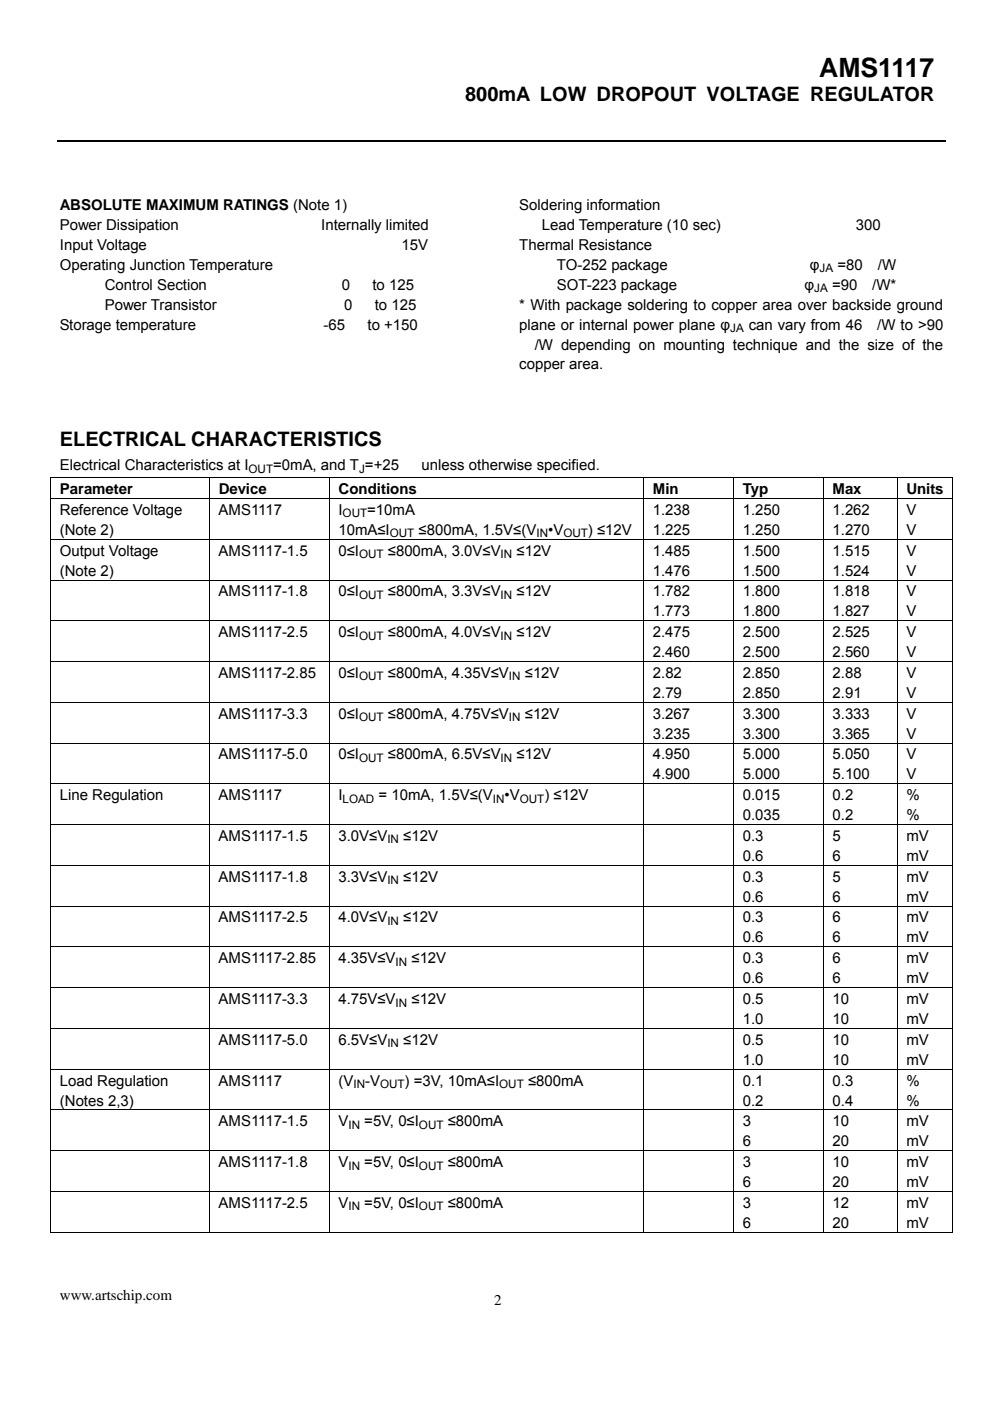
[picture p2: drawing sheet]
<svg xmlns="http://www.w3.org/2000/svg" width="210mm" height="297mm" viewBox="0 0 210 297" stroke-linecap="round" stroke-linejoin="round" font-family="sans-serif">
<defs><g id="words">
<text font-size="5.7" x="173.7" y="16.3">AMS1117</text>
<g font-size="4.2">
<text x="98.6" y="21.4">800mA LOW DROPOUT VOLTAGE REGULATOR</text>
<text x="12.7" y="94.5">ELECTRICAL CHARACTERISTICS</text>
</g>
<g font-size="3.2">
<text x="12.7" y="44.5">ABSOLUTE MAXIMUM RATINGS (Note 1)</text>
<text x="110.1" y="44.5">Soldering information</text>
<text x="12.7" y="48.7">Power Dissipation</text>
<text x="12.7" y="52.9">Input Voltage</text>
<text x="68.1" y="48.7">Internally limited</text>
<text x="85.2" y="52.9">15V</text>
<text x="110.1" y="52.9">Thermal Resistance</text>
<text x="114.9" y="48.7">Lead Temperature (10 sec)</text>
<text x="181.4" y="48.7">300</text>
<text x="12.7" y="57.2">Operating Junction Temperature</text>
<text x="118" y="57.2">TO-252 package</text>
<text x="171.7" y="57.2">φ</text>
<text x="177.6" y="57.2">=80</text>
<text x="186.1" y="57.2">/W</text>
<text x="22.2" y="65.6">Power Transistor</text>
<text x="22.2" y="61.4">Control Section</text>
<text x="72.5" y="61.4">0</text>
<text x="72.9" y="65.6">0</text>
<text x="79" y="61.4">to 125</text>
<text x="79.5" y="65.6">to 125</text>
<text x="110.1" y="65.6">* With package soldering to copper area over backside ground</text>
<text x="118" y="61.4">SOT-223 package</text>
<text x="170.6" y="61.4">φ</text>
<text x="176.4" y="61.4">=90</text>
<text x="185" y="61.4">/W*</text>
<text x="12.7" y="69.9">Storage temperature</text>
<text x="68.6" y="69.9">-65</text>
<text x="77.9" y="69.9">to +150</text>
<text x="110.1" y="69.9">plane or internal power plane φ</text>
<text x="158.8" y="69.9">can vary from 46</text>
<text x="186" y="69.9">/W to &gt;90</text>
<text x="113.4" y="74.1">/W depending on mounting technique and the size of the</text>
<text x="110.1" y="78.3">copper area.</text>
<text x="12.7" y="99.7">Electrical Characteristics at I</text>
<text x="57.9" y="99.7">=0mA, and T =+25</text>
<text x="89.4" y="99.7">unless otherwise specified.</text>
<text x="12.7" y="104.8">Parameter</text>
<text x="46.4" y="104.8">Device</text>
<text x="71.8" y="104.8">Conditions</text>
<text x="138.4" y="104.8">Min</text>
<text x="157.5" y="104.8">Typ</text>
<text x="176.5" y="104.8">Max</text>
<text x="192.2" y="104.8">Units</text>
<text x="12.7" y="109.2">Reference Voltage</text>
<text x="12.7" y="113.4">(Note 2)</text>
<text x="46.4" y="109.2">AMS1117</text>
<text x="71.7" y="109.2">I</text>
<text x="71.8" y="113.4">10mA≤I</text>
<text x="77.9" y="109.2">=10mA</text>
<text x="88.8" y="113.4">≤800mA, 1.5V≤(V</text>
<text x="116.2" y="113.4">•V</text>
<text x="124.7" y="113.4">) ≤12V</text>
<text x="138.4" y="109.2">1.238</text>
<text x="138.4" y="113.4">1.225</text>
<text x="157.5" y="109.2">1.250</text>
<text x="157.5" y="113.4">1.250</text>
<text x="176.5" y="109.2">1.262</text>
<text x="176.5" y="113.4">1.270</text>
<text x="192.2" y="109.2">V</text>
<text x="192.2" y="113.4">V</text>
<text x="12.7" y="117.8">Output Voltage</text>
<text x="46.4" y="117.8">AMS1117-1.5</text>
<text x="71.7" y="117.8">0≤I</text>
<text x="82.2" y="117.8">≤800mA, 3.0V≤V</text>
<text x="109.5" y="117.8">≤12V</text>
<text x="138.4" y="117.8">1.485</text>
<text x="157.5" y="117.8">1.500</text>
<text x="176.5" y="117.8">1.515</text>
<text x="192.2" y="117.8">V</text>
<text x="12.7" y="122">(Note 2)</text>
<text x="138.4" y="122">1.476</text>
<text x="157.5" y="122">1.500</text>
<text x="176.5" y="122">1.524</text>
<text x="192.2" y="122">V</text>
<text x="46.4" y="126.4">AMS1117-1.8</text>
<text x="71.7" y="126.4">0≤I</text>
<text x="82.2" y="126.4">≤800mA, 3.3V≤V</text>
<text x="109.5" y="126.4">≤12V</text>
<text x="138.4" y="126.4">1.782</text>
<text x="138.4" y="130.7">1.773</text>
<text x="157.5" y="126.4">1.800</text>
<text x="157.5" y="130.7">1.800</text>
<text x="176.5" y="126.4">1.818</text>
<text x="176.5" y="130.7">1.827</text>
<text x="192.2" y="126.4">V</text>
<text x="192.2" y="130.7">V</text>
<text x="46.4" y="135.1">AMS1117-2.5</text>
<text x="71.7" y="135.1">0≤I</text>
<text x="82.2" y="135.1">≤800mA, 4.0V≤V</text>
<text x="109.5" y="135.1">≤12V</text>
<text x="138.4" y="135.1">2.475</text>
<text x="157.5" y="135.1">2.500</text>
<text x="176.5" y="135.1">2.525</text>
<text x="192.2" y="135.1">V</text>
<text x="46.4" y="143.7">AMS1117-2.85</text>
<text x="71.7" y="143.7">0≤I</text>
<text x="82.2" y="143.7">≤800mA, 4.35V≤V</text>
<text x="111.3" y="143.7">≤12V</text>
<text x="138.4" y="139.3">2.460</text>
<text x="138.4" y="143.7">2.82</text>
<text x="157.5" y="139.3">2.500</text>
<text x="157.5" y="143.7">2.850</text>
<text x="176.5" y="139.3">2.560</text>
<text x="176.5" y="143.7">2.88</text>
<text x="192.2" y="139.3">V</text>
<text x="192.2" y="143.7">V</text>
<text x="138.4" y="148">2.79</text>
<text x="157.5" y="148">2.850</text>
<text x="176.5" y="148">2.91</text>
<text x="192.2" y="148">V</text>
<text x="46.4" y="152.4">AMS1117-3.3</text>
<text x="71.7" y="152.4">0≤I</text>
<text x="82.2" y="152.4">≤800mA, 4.75V≤V</text>
<text x="111.3" y="152.4">≤12V</text>
<text x="138.4" y="152.4">3.267</text>
<text x="157.5" y="152.4">3.300</text>
<text x="176.5" y="152.4">3.333</text>
<text x="192.2" y="152.4">V</text>
<text x="46.4" y="161">AMS1117-5.0</text>
<text x="71.7" y="161">0≤I</text>
<text x="82.2" y="161">≤800mA, 6.5V≤V</text>
<text x="109.5" y="161">≤12V</text>
<text x="138.4" y="161">4.950</text>
<text x="138.4" y="156.6">3.235</text>
<text x="157.5" y="161">5.000</text>
<text x="157.5" y="156.6">3.300</text>
<text x="176.5" y="161">5.050</text>
<text x="176.5" y="156.6">3.365</text>
<text x="192.2" y="161">V</text>
<text x="192.2" y="156.6">V</text>
<text x="138.4" y="165.2">4.900</text>
<text x="157.5" y="165.2">5.000</text>
<text x="176.5" y="165.2">5.100</text>
<text x="192.2" y="165.2">V</text>
<text x="12.7" y="169.7">Line Regulation</text>
<text x="46.4" y="169.7">AMS1117</text>
<text x="71.7" y="169.7">I</text>
<text x="80.3" y="169.7">= 10mA, 1.5V≤(V</text>
<text x="107" y="169.7">•V</text>
<text x="115.4" y="169.7">) ≤12V</text>
<text x="157.5" y="169.7">0.015</text>
<text x="157.5" y="173.9">0.035</text>
<text x="176.5" y="169.7">0.2</text>
<text x="176.5" y="173.9">0.2</text>
<text x="192.2" y="169.7">%</text>
<text x="192.2" y="173.9">%</text>
<text x="46.4" y="178.3">AMS1117-1.5</text>
<text x="71.7" y="178.3">3.0V≤V</text>
<text x="85.5" y="178.3">≤12V</text>
<text x="157.5" y="178.3">0.3</text>
<text x="176.5" y="178.3">5</text>
<text x="192.2" y="178.3">mV</text>
<text x="157.5" y="182.5">0.6</text>
<text x="176.5" y="182.5">6</text>
<text x="192.2" y="182.5">mV</text>
<text x="46.4" y="186.9">AMS1117-1.8</text>
<text x="71.7" y="186.9">3.3V≤V</text>
<text x="85.5" y="186.9">≤12V</text>
<text x="157.5" y="191.2">0.6</text>
<text x="157.5" y="186.9">0.3</text>
<text x="176.5" y="186.9">5</text>
<text x="176.5" y="191.2">6</text>
<text x="192.2" y="186.9">mV</text>
<text x="192.2" y="191.2">mV</text>
<text x="46.4" y="195.6">AMS1117-2.5</text>
<text x="71.7" y="195.6">4.0V≤V</text>
<text x="85.5" y="195.6">≤12V</text>
<text x="157.5" y="195.6">0.3</text>
<text x="176.5" y="195.6">6</text>
<text x="192.2" y="195.6">mV</text>
<text x="157.5" y="199.8">0.6</text>
<text x="176.5" y="199.8">6</text>
<text x="192.2" y="199.8">mV</text>
<text x="46.4" y="204.2">AMS1117-2.85</text>
<text x="71.7" y="204.2">4.35V≤V</text>
<text x="87.2" y="204.2">≤12V</text>
<text x="157.5" y="208.5">0.6</text>
<text x="157.5" y="204.2">0.3</text>
<text x="176.5" y="204.2">6</text>
<text x="176.5" y="208.5">6</text>
<text x="192.2" y="204.2">mV</text>
<text x="192.2" y="208.5">mV</text>
<text x="46.4" y="212.9">AMS1117-3.3</text>
<text x="71.7" y="212.9">4.75V≤V</text>
<text x="87.2" y="212.9">≤12V</text>
<text x="157.5" y="212.9">0.5</text>
<text x="176.5" y="212.9">10</text>
<text x="192.2" y="212.9">mV</text>
<text x="46.4" y="221.5">AMS1117-5.0</text>
<text x="71.7" y="221.5">6.5V≤V</text>
<text x="85.5" y="221.5">≤12V</text>
<text x="157.5" y="217.1">1.0</text>
<text x="157.5" y="221.5">0.5</text>
<text x="176.5" y="217.1">10</text>
<text x="176.5" y="221.5">10</text>
<text x="192.2" y="217.1">mV</text>
<text x="192.2" y="221.5">mV</text>
<text x="157.5" y="225.7">1.0</text>
<text x="176.5" y="225.7">10</text>
<text x="192.2" y="225.7">mV</text>
<text x="12.7" y="230.2">Load Regulation</text>
<text x="46.4" y="230.2">AMS1117</text>
<text x="71.8" y="230.2">(V</text>
<text x="77.4" y="230.2">-V</text>
<text x="85.8" y="230.2">) =3V, 10mA≤I</text>
<text x="112" y="230.2">≤800mA</text>
<text x="157.5" y="230.2">0.1</text>
<text x="176.5" y="230.2">0.3</text>
<text x="192.2" y="230.2">%</text>
<text x="12.7" y="234.4">(Notes 2,3)</text>
<text x="46.4" y="238.8">AMS1117-1.5</text>
<text x="71.7" y="238.8">V</text>
<text x="77.2" y="238.8">=5V, 0≤I</text>
<text x="94.9" y="238.8">≤800mA</text>
<text x="157.5" y="238.8">3</text>
<text x="157.5" y="234.4">0.2</text>
<text x="176.5" y="238.8">10</text>
<text x="176.5" y="234.4">0.4</text>
<text x="192.2" y="234.4">%</text>
<text x="192.2" y="238.8">mV</text>
<text x="157.5" y="243">6</text>
<text x="176.5" y="243">20</text>
<text x="192.2" y="243">mV</text>
<text x="46.4" y="247.4">AMS1117-1.8</text>
<text x="71.7" y="247.4">V</text>
<text x="77.2" y="247.4">=5V, 0≤I</text>
<text x="94.9" y="247.4">≤800mA</text>
<text x="157.5" y="247.4">3</text>
<text x="157.5" y="251.7">6</text>
<text x="176.5" y="247.4">10</text>
<text x="176.5" y="251.7">20</text>
<text x="192.2" y="247.4">mV</text>
<text x="192.2" y="251.7">mV</text>
<text x="46.4" y="256.1">AMS1117-2.5</text>
<text x="71.7" y="256.1">V</text>
<text x="77.2" y="256.1">=5V, 0≤I</text>
<text x="94.9" y="256.1">≤800mA</text>
<text x="157.5" y="256.1">3</text>
<text x="176.5" y="256.1">12</text>
<text x="192.2" y="256.1">mV</text>
<text x="157.5" y="260.3">6</text>
<text x="176.5" y="260.3">20</text>
<text x="192.2" y="260.3">mV</text>
<text x="12.7" y="275.7">www.artschip.com</text>
<text x="104.8" y="276.6">2</text>
</g>
<g font-size="2.5">
<text x="173.8" y="57.7">JA</text>
<text x="172.6" y="61.9">JA</text>
<text x="154.8" y="70.4">JA</text>
<text x="52.7" y="100.2">OUT</text>
<text x="76.1" y="100.2">J</text>
<text x="72.6" y="109.7">OUT</text>
<text x="82.7" y="113.9">OUT</text>
<text x="113.7" y="113.9">IN</text>
<text x="119.4" y="113.9">OUT</text>
<text x="76.1" y="118.3">OUT</text>
<text x="106.2" y="118.3">IN</text>
<text x="76.1" y="127">OUT</text>
<text x="106.2" y="127">IN</text>
<text x="76.1" y="135.6">OUT</text>
<text x="106.2" y="135.6">IN</text>
<text x="76.1" y="144.3">OUT</text>
<text x="107.9" y="144.3">IN</text>
<text x="76.1" y="152.9">OUT</text>
<text x="107.9" y="152.9">IN</text>
<text x="76.1" y="161.5">OUT</text>
<text x="106.2" y="161.5">IN</text>
<text x="72.6" y="170.2">LOAD</text>
<text x="104.5" y="170.2">IN</text>
<text x="110.2" y="170.2">OUT</text>
<text x="82.1" y="178.8">IN</text>
<text x="82.1" y="187.5">IN</text>
<text x="82.1" y="196.1">IN</text>
<text x="83.9" y="204.8">IN</text>
<text x="83.9" y="213.4">IN</text>
<text x="82.1" y="222">IN</text>
<text x="74.9" y="230.7">IN</text>
<text x="80.6" y="230.7">OUT</text>
<text x="105.9" y="230.7">OUT</text>
<text x="73.9" y="239.3">IN</text>
<text x="88.8" y="239.3">OUT</text>
<text x="73.9" y="248">IN</text>
<text x="88.8" y="248">OUT</text>
<text x="73.9" y="256.6">IN</text>
<text x="88.8" y="256.6">OUT</text>
</g>
</g></defs>
<path d="M12.2 30h188.4" fill="none" stroke="#000" stroke-width=".25"/>
<path d="M10.7 101.2h.2v.2h-.2zM201.8 101.2h.2v.2h-.2zM201.8 261.2h.2v.1h-.2z" fill="#000"/>
<g fill="none" stroke="#000" stroke-width=".21">
<path d="M10.7 101.3h191.3M10.7 105.7h191.3M10.7 114.3h191.3M10.8 101.4v4.2M10.8 105.8v8.4M10.8 114.4v8.5M44.5 101.4v4.2M44.5 105.8v8.4M44.5 114.4v8.5M69.8 101.4v4.2M69.8 105.8v8.4M69.8 114.4v8.5"/>
<path d="M136.5 101.4v4.2M136.5 105.8v8.4M136.5 114.4v8.5M155.6 101.4v4.2M155.6 105.8v8.4M155.6 114.4v8.5M174.6 101.4v4.2M174.6 105.8v8.4M174.6 114.4v8.5M190.3 101.4v4.2M190.3 105.8v8.4M190.3 114.4v8.5"/>
<path d="M201.9 101.4v4.2M201.9 105.8v8.4M201.9 114.4v8.5M10.7 123h191.3M10.7 131.6h191.3M10.8 123.1v8.4M10.8 131.7v8.5M44.5 123.1v8.4M44.5 131.7v8.5M69.8 123.1v8.4M69.8 131.7v8.5M136.5 123.1v8.4"/>
<path d="M136.5 131.7v8.5M155.6 123.1v8.4M155.6 131.7v8.5M174.6 123.1v8.4M174.6 131.7v8.5M190.3 123.1v8.4M190.3 131.7v8.5M201.9 123.1v8.4M201.9 131.7v8.5M10.7 140.3h191.3M10.7 148.9h191.3M10.7 157.5h191.3"/>
<path d="M10.8 140.3v8.5M10.8 149v8.5M10.8 157.6v8.5M44.5 140.3v8.5M44.5 149v8.5M44.5 157.6v8.5M69.8 140.3v8.5M69.8 149v8.5M69.8 157.6v8.5M136.5 140.3v8.5M136.5 149v8.5M136.5 157.6v8.5"/>
<path d="M155.6 140.3v8.5M155.6 149v8.5M155.6 157.6v8.5M174.6 140.3v8.5M174.6 149v8.5M174.6 157.6v8.5M190.3 140.3v8.5M190.3 149v8.5M190.3 157.6v8.5M201.9 140.3v8.5M201.9 149v8.5M201.9 157.6v8.5"/>
<path d="M10.7 166.2h191.3M10.7 174.8h191.3M10.8 166.3v8.5M10.8 174.9v8.5M44.5 166.3v8.5M44.5 174.9v8.5M69.8 166.3v8.5M69.8 174.9v8.5M136.5 166.3v8.5M136.5 174.9v8.5M155.6 166.3v8.5M155.6 174.9v8.5"/>
<path d="M174.6 166.3v8.5M174.6 174.9v8.5M190.3 166.3v8.5M190.3 174.9v8.5M201.9 166.3v8.5M201.9 174.9v8.5M10.7 183.5h191.3M10.7 192.1h191.3M10.8 183.6v8.4M10.8 192.2v8.5M44.5 183.6v8.4M44.5 192.2v8.5"/>
<path d="M69.8 183.6v8.4M69.8 192.2v8.5M136.5 183.6v8.4M136.5 192.2v8.5M155.6 183.6v8.4M155.6 192.2v8.5M174.6 183.6v8.4M174.6 192.2v8.5M190.3 183.6v8.4M190.3 192.2v8.5M201.9 183.6v8.4M201.9 192.2v8.5"/>
<path d="M10.7 200.8h191.3M10.7 209.4h191.3M10.7 218h191.3M10.8 200.9v8.4M10.8 209.5v8.5M10.8 218.1v8.5M44.5 200.9v8.4M44.5 209.5v8.5M44.5 218.1v8.5M69.8 200.9v8.4M69.8 209.5v8.5M69.8 218.1v8.5"/>
<path d="M136.5 200.9v8.4M136.5 209.5v8.5M136.5 218.1v8.5M155.6 200.9v8.4M155.6 209.5v8.5M155.6 218.1v8.5M174.6 200.9v8.4M174.6 209.5v8.5M174.6 218.1v8.5M190.3 200.9v8.4M190.3 209.5v8.5M190.3 218.1v8.5"/>
<path d="M201.9 200.9v8.4M201.9 209.5v8.5M201.9 218.1v8.5M10.7 226.7h191.3M10.7 235.3h191.3M10.8 226.8v8.4M10.8 235.4v8.5M44.5 226.8v8.4M44.5 235.4v8.5M69.8 226.8v8.4M69.8 235.4v8.5M136.5 226.8v8.4"/>
<path d="M136.5 235.4v8.5M155.6 226.8v8.4M155.6 235.4v8.5M174.6 226.8v8.4M174.6 235.4v8.5M190.3 226.8v8.4M190.3 235.4v8.5M201.9 226.8v8.4M201.9 235.4v8.5M10.7 244h191.3M10.7 252.6h191.3M10.8 244.1v8.4"/>
<path d="M10.8 252.7v8.6M44.5 244.1v8.4M44.5 252.7v8.6M69.8 244.1v8.4M69.8 252.7v8.6M136.5 244.1v8.4M136.5 252.7v8.6M155.6 244.1v8.4M155.6 252.7v8.6M174.6 244.1v8.4M174.6 252.7v8.6M190.3 244.1v8.4"/>
<path d="M190.3 252.7v8.6M201.9 244.1v8.4M201.9 252.7v8.6M10.7 261.3h33.7M44.5 261.3h25.3M69.9 261.3h66.5M136.6 261.3h18.9M155.7 261.3h18.8M174.7 261.3h15.5M190.4 261.3h11.4"/>
</g>
<use href="#words"/>
</svg>
